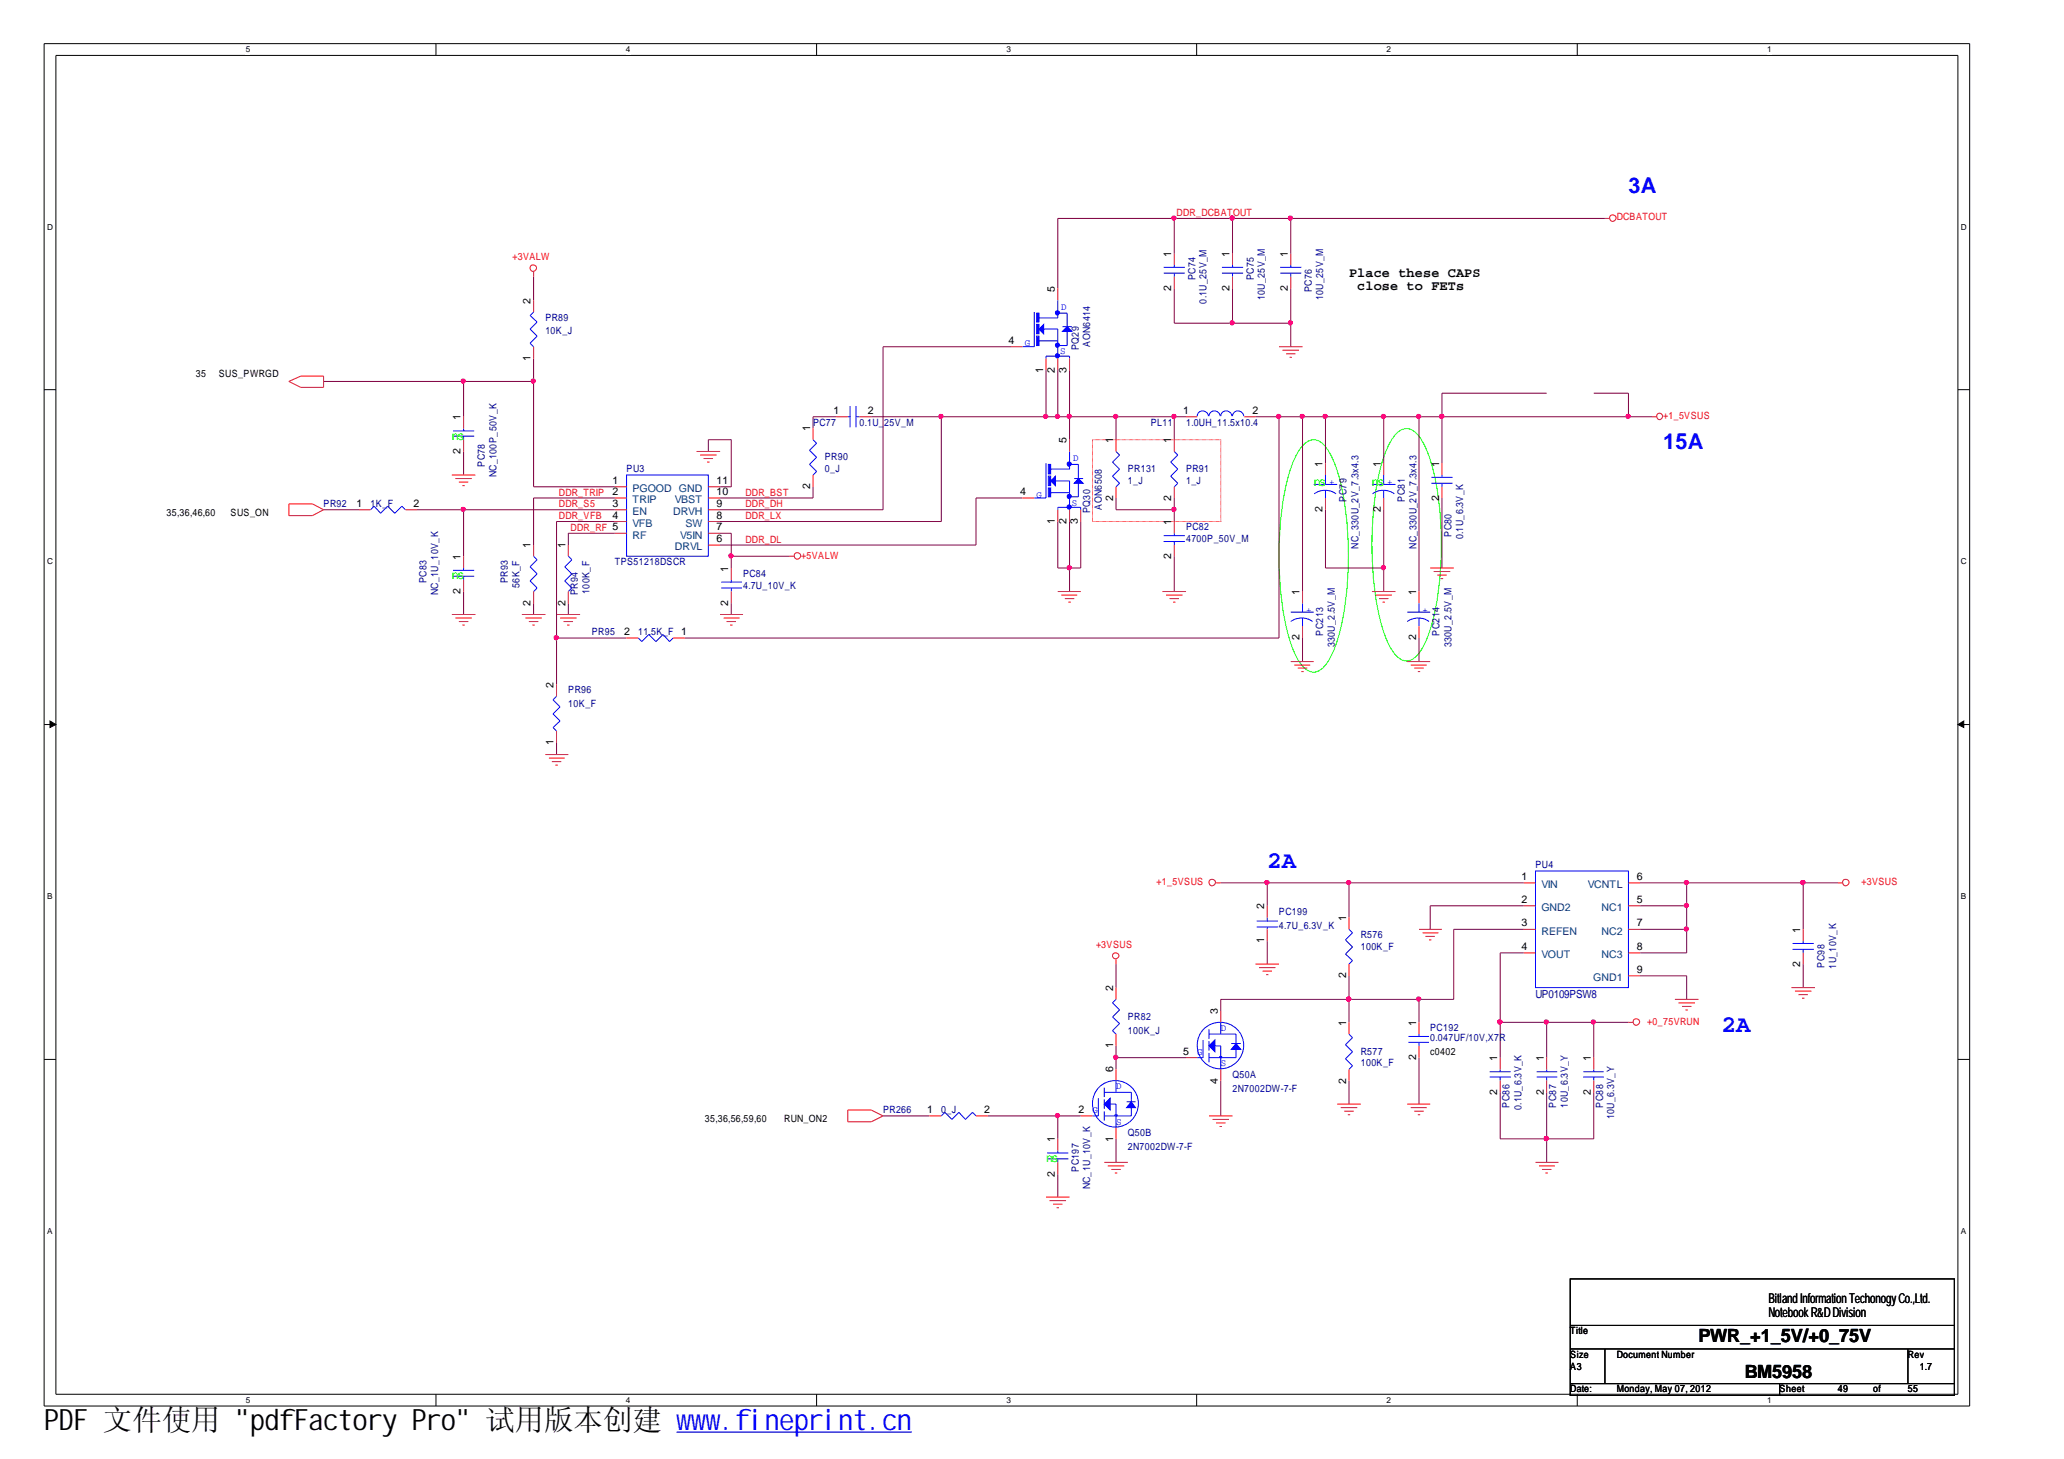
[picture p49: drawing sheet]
<svg xmlns="http://www.w3.org/2000/svg" width="297mm" height="210mm" viewBox="0 0 297 210" stroke-linecap="round" stroke-linejoin="round" font-family="sans-serif">
<defs><g id="words">
<text font-size="4.2" x="6.3" y="205.7">PDF 文件使用 &quot;pdfFactory Pro&quot; 试用版本创建 ww</text>
<text font-size="4.2" fill="#00f" x="99.5" y="205.7">w.fineprint.cn</text>
<g font-size="3.5" fill="#00f">
<text x="182.4" y="124.9">2A</text>
<text x="247.7" y="148.4">2A</text>
</g>
<g font-size="3.1" fill="#00f">
<text x="234.4" y="27.7">3A</text>
<text x="239.4" y="64.6">15A</text>
</g>
<g font-size="2.6">
<text x="244.4" y="193.1">PWR_+1_5V/+0_75V</text>
<text x="251.1" y="198.2">BM5958</text>
</g>
<g font-size="1.9">
<text x="194.1" y="39.8">Place these CAPS</text>
<text x="195.3" y="41.8">close to FETs</text>
<text x="254.5" y="187.5">BitlllandInformatiiionTechonogyCo.,Ltd.</text>
<text x="254.5" y="189.4">NotebookR&amp;DDivision</text>
<text x="254.5" y="187.5">BitandInformatonTechonogyCo.,Ltd.</text>
</g>
<g font-size="1.8" fill="#0f0">
<text x="65" y="63.3">ns</text>
<text x="189.1" y="69.9">ns</text>
<text x="197.4" y="69.9">ns</text>
<text x="65" y="83.3">ns</text>
<text x="150.5" y="167.1">ns</text>
</g>
<text font-size="1.6" fill="#000080" x="221" y="143.6">UP0109PSW8</text>
<g font-size="1.5">
<text x="168.6" y="41.8" transform="rotate(-90 168.6 41.8)">2</text>
<text x="168.6" y="36.9" transform="rotate(-90 168.6 36.9)">1</text>
<text x="177" y="41.8" transform="rotate(-90 177 41.8)">2</text>
<text x="177" y="36.9" transform="rotate(-90 177 36.9)">1</text>
<text x="185.3" y="41.8" transform="rotate(-90 185.3 41.8)">2</text>
<text x="185.3" y="36.9" transform="rotate(-90 185.3 36.9)">1</text>
<text x="76.4" y="43.7" transform="rotate(-90 76.4 43.7)">2</text>
<text x="151.8" y="42" transform="rotate(-90 151.8 42)">5</text>
<text x="76.4" y="51.9" transform="rotate(-90 76.4 51.9)">1</text>
<text x="145.1" y="49.5">4</text>
<text x="150.1" y="53.6" transform="rotate(-90 150.1 53.6)">1</text>
<text x="151.8" y="53.6" transform="rotate(-90 151.8 53.6)">2</text>
<text x="153.5" y="53.6" transform="rotate(-90 153.5 53.6)">3</text>
<text x="120" y="59.5">1</text>
<text x="124.9" y="59.5">2</text>
<text x="170.3" y="59.5">1</text>
<text x="180.3" y="59.5">2</text>
<text x="66.3" y="65.3" transform="rotate(-90 66.3 65.3)">2</text>
<text x="66.3" y="60.5" transform="rotate(-90 66.3 60.5)">1</text>
<text x="116.6" y="62.1" transform="rotate(-90 116.6 62.1)">1</text>
<text x="153.5" y="63.8" transform="rotate(-90 153.5 63.8)">5</text>
<text x="160.2" y="63.8" transform="rotate(-90 160.2 63.8)">1</text>
<text x="168.6" y="63.8" transform="rotate(-90 168.6 63.8)">1</text>
<text x="88.1" y="69.6">1</text>
<text x="88.1" y="71.2">2</text>
<text x="103.1" y="69.6">11</text>
<text x="103.1" y="71.2">10</text>
<text x="116.6" y="70.4" transform="rotate(-90 116.6 70.4)">2</text>
<text x="146.8" y="71.2">4</text>
<text x="190.3" y="67.2" transform="rotate(-90 190.3 67.2)">1</text>
<text x="198.7" y="67.2" transform="rotate(-90 198.7 67.2)">1</text>
<text x="207.1" y="67.2" transform="rotate(-90 207.1 67.2)">1</text>
<text x="51.3" y="72.9">1</text>
<text x="59.5" y="72.9">2</text>
<text x="88.1" y="72.9">3</text>
<text x="88.1" y="74.6">4</text>
<text x="103.1" y="72.9">9</text>
<text x="103.1" y="74.6">8</text>
<text x="103.1" y="76.3">7</text>
<text x="103.1" y="78">6</text>
<text x="151.8" y="75.4" transform="rotate(-90 151.8 75.4)">1</text>
<text x="153.5" y="75.4" transform="rotate(-90 153.5 75.4)">2</text>
<text x="155.1" y="75.4" transform="rotate(-90 155.1 75.4)">3</text>
<text x="160.2" y="72.1" transform="rotate(-90 160.2 72.1)">2</text>
<text x="168.6" y="75.5" transform="rotate(-90 168.6 75.5)">1</text>
<text x="168.6" y="72.1" transform="rotate(-90 168.6 72.1)">2</text>
<text x="190.3" y="73.7" transform="rotate(-90 190.3 73.7)">2</text>
<text x="198.7" y="73.7" transform="rotate(-90 198.7 73.7)">2</text>
<text x="207.1" y="72.1" transform="rotate(-90 207.1 72.1)">2</text>
<text x="66.3" y="80.5" transform="rotate(-90 66.3 80.5)">1</text>
<text x="76.4" y="78.8" transform="rotate(-90 76.4 78.8)">1</text>
<text x="81.4" y="78.8" transform="rotate(-90 81.4 78.8)">1</text>
<text x="104.8" y="82.2" transform="rotate(-90 104.8 82.2)">1</text>
<text x="168.6" y="80.4" transform="rotate(-90 168.6 80.4)">2</text>
<text x="66.3" y="85.4" transform="rotate(-90 66.3 85.4)">2</text>
<text x="76.4" y="87.1" transform="rotate(-90 76.4 87.1)">2</text>
<text x="81.4" y="87.1" transform="rotate(-90 81.4 87.1)">2</text>
<text x="104.8" y="87.1" transform="rotate(-90 104.8 87.1)">2</text>
<text x="187" y="85.6" transform="rotate(-90 187 85.6)">1</text>
<text x="203.8" y="85.6" transform="rotate(-90 203.8 85.6)">1</text>
<text x="89.8" y="91.4">2</text>
<text x="98" y="91.4">1</text>
<text x="187" y="92.1" transform="rotate(-90 187 92.1)">2</text>
<text x="203.8" y="92.1" transform="rotate(-90 203.8 92.1)">2</text>
<text x="79.7" y="99" transform="rotate(-90 79.7 99)">2</text>
<text x="79.7" y="107.2" transform="rotate(-90 79.7 107.2)">1</text>
<text x="181.9" y="130.8" transform="rotate(-90 181.9 130.8)">2</text>
<text x="218.9" y="129.9">2</text>
<text x="218.9" y="126.6">1</text>
<text x="235.5" y="126.6">6</text>
<text x="235.5" y="129.9">5</text>
<text x="181.9" y="135.7" transform="rotate(-90 181.9 135.7)">1</text>
<text x="193.7" y="132.5" transform="rotate(-90 193.7 132.5)">1</text>
<text x="218.9" y="133.3">3</text>
<text x="218.9" y="136.7">4</text>
<text x="235.5" y="133.3">7</text>
<text x="235.5" y="136.7">8</text>
<text x="259.1" y="134.2" transform="rotate(-90 259.1 134.2)">1</text>
<text x="160.2" y="142.6" transform="rotate(-90 160.2 142.6)">2</text>
<text x="193.7" y="140.7" transform="rotate(-90 193.7 140.7)">2</text>
<text x="235.5" y="140">9</text>
<text x="259.1" y="139.1" transform="rotate(-90 259.1 139.1)">2</text>
<text x="175.3" y="145.9" transform="rotate(-90 175.3 145.9)">3</text>
<text x="193.7" y="147.6" transform="rotate(-90 193.7 147.6)">1</text>
<text x="203.8" y="147.6" transform="rotate(-90 203.8 147.6)">1</text>
<text x="160.2" y="154.3" transform="rotate(-90 160.2 154.3)">6</text>
<text x="160.2" y="150.8" transform="rotate(-90 160.2 150.8)">1</text>
<text x="170.3" y="151.7">5</text>
<text x="175.3" y="155.9" transform="rotate(-90 175.3 155.9)">4</text>
<text x="193.7" y="155.9" transform="rotate(-90 193.7 155.9)">2</text>
<text x="203.8" y="152.5" transform="rotate(-90 203.8 152.5)">2</text>
<text x="215.5" y="152.7" transform="rotate(-90 215.5 152.7)">1</text>
<text x="222.2" y="152.7" transform="rotate(-90 222.2 152.7)">1</text>
<text x="228.9" y="152.7" transform="rotate(-90 228.9 152.7)">1</text>
<text x="133.4" y="160.1">1</text>
<text x="141.6" y="160.1">2</text>
<text x="155.2" y="160.1">2</text>
<text x="215.5" y="157.5" transform="rotate(-90 215.5 157.5)">2</text>
<text x="222.2" y="157.5" transform="rotate(-90 222.2 157.5)">2</text>
<text x="228.9" y="157.5" transform="rotate(-90 228.9 157.5)">2</text>
<text x="151.8" y="164.4" transform="rotate(-90 151.8 164.4)">1</text>
<text x="160.2" y="164.3" transform="rotate(-90 160.2 164.3)">1</text>
<text x="151.8" y="169.3" transform="rotate(-90 151.8 169.3)">2</text>
</g>
<g font-size="1.5" fill="#004080">
<text x="91" y="70.8">PGOOD GND</text>
<text x="91" y="72.4">TRIP</text>
<text x="91" y="74.1">EN</text>
<text x="91" y="75.8">VFB</text>
<text x="91" y="77.5">RF</text>
<text x="96.9" y="74.1">DRVH</text>
<text x="97.1" y="72.4">VBST</text>
<text x="97.9" y="77.5">V5IN</text>
<text x="98.6" y="75.8">SW</text>
<text x="97.1" y="79.2">DRVL</text>
<text x="221.8" y="131.1">GND2</text>
<text x="221.8" y="127.8">VIN</text>
<text x="228.5" y="127.8">VCNTL</text>
<text x="230.5" y="131.1">NC1</text>
<text x="221.8" y="134.5">REFEN</text>
<text x="221.8" y="137.9">VOUT</text>
<text x="230.5" y="134.5">NC2</text>
<text x="230.5" y="137.9">NC3</text>
<text x="229.3" y="141.2">GND1</text>
</g>
<g font-size="1.4" fill="#f00">
<text x="169.3" y="31.1">DDR_DCBATOUT</text>
<text x="232.7" y="31.7">DCBATOUT</text>
<text x="73.7" y="37.4">+3VALW</text>
<text x="239.4" y="60.2">+1_5VSUS</text>
<text x="80.4" y="71.3">DDR_TRIP</text>
<text x="107.3" y="71.3">DDR_BST</text>
<text x="80.4" y="73">DDR_S5</text>
<text x="80.4" y="74.7">DDR_VFB</text>
<text x="82.1" y="76.4">DDR_RF 5</text>
<text x="107.3" y="73">DDR_DH</text>
<text x="107.3" y="74.7">DDR_LX</text>
<text x="107.3" y="78.1">DDR_DL</text>
<text x="115.3" y="80.4">+5VALW</text>
<text x="166.5" y="127.3">+1_5VSUS</text>
<text x="267.9" y="127.3">+3VSUS</text>
<text x="157.7" y="136.3">+3VSUS</text>
<text x="237.1" y="147.4">+0_75VRUN</text>
</g>
<g font-size="1.4" fill="#000080">
<text x="172" y="40.3" transform="rotate(-90 172 40.3)">PC74</text>
<text x="180.4" y="40.3" transform="rotate(-90 180.4 40.3)">PC75</text>
<text x="78.5" y="46.2">PR89</text>
<text x="173.7" y="43.7" transform="rotate(-90 173.7 43.7)">0.1U_25V_M</text>
<text x="182" y="43.2" transform="rotate(-90 182 43.2)">10U_25V_M</text>
<text x="188.8" y="42" transform="rotate(-90 188.8 42)">PC76</text>
<text x="190.4" y="43.2" transform="rotate(-90 190.4 43.2)">10U_25V_M</text>
<text x="78.5" y="48.1">10K_J</text>
<text x="155.3" y="50.4" transform="rotate(-90 155.3 50.4)">PQ29</text>
<text x="156.9" y="49.9" transform="rotate(-90 156.9 49.9)">AON6414</text>
<text x="117" y="61.2">PC77</text>
<text x="123.7" y="61.2">0.1U_25V_M</text>
<text x="165.6" y="61.2">PL11</text>
<text x="170.7" y="61.2">1.0UH_11.5x10.4</text>
<text x="69.8" y="67.2" transform="rotate(-90 69.8 67.2)">PC78</text>
<text x="71.5" y="68.7" transform="rotate(-90 71.5 68.7)">NC_100P_50V_K</text>
<text x="90.2" y="67.9">PU3</text>
<text x="118.7" y="66.2">PR90</text>
<text x="118.7" y="67.9">0_J</text>
<text x="162.3" y="67.9">PR131</text>
<text x="162.3" y="69.6">1_J</text>
<text x="170.7" y="67.9">PR91</text>
<text x="170.7" y="69.6">1_J</text>
<text x="46.6" y="72.9">PR92</text>
<text x="53.3" y="72.9">1K_F</text>
<text x="156.9" y="73.8" transform="rotate(-90 156.9 73.8)">PQ30</text>
<text x="158.6" y="73.3" transform="rotate(-90 158.6 73.3)">AON6508</text>
<text x="170.7" y="76.3">PC82</text>
<text x="170.7" y="78">4700P_50V_M</text>
<text x="193.8" y="72.2" transform="rotate(-90 193.8 72.2)">PC79</text>
<text x="202.2" y="72.2" transform="rotate(-90 202.2 72.2)">PC81</text>
<text x="208.9" y="77.2" transform="rotate(-90 208.9 77.2)">PC80</text>
<text x="210.6" y="77.6" transform="rotate(-90 210.6 77.6)">0.1U_6.3V_K</text>
<text x="61.4" y="83.9" transform="rotate(-90 61.4 83.9)">PC83</text>
<text x="73.1" y="83.9" transform="rotate(-90 73.1 83.9)">PR93</text>
<text x="88.5" y="81.3">TPS51218DSCR</text>
<text x="106.9" y="83">PC84</text>
<text x="195.5" y="78.9" transform="rotate(-90 195.5 78.9)">NC_330U_2V_7.3x4.3</text>
<text x="203.9" y="78.9" transform="rotate(-90 203.9 78.9)">NC_330U_2V_7.3x4.3</text>
<text x="63.1" y="85.6" transform="rotate(-90 63.1 85.6)">NC_1U_10V_K</text>
<text x="74.8" y="84.6" transform="rotate(-90 74.8 84.6)">56K_F</text>
<text x="83.1" y="85.6" transform="rotate(-90 83.1 85.6)">PR94</text>
<text x="84.8" y="85.4" transform="rotate(-90 84.8 85.4)">100K_F</text>
<text x="106.9" y="84.7">4.7U_10V_K</text>
<text x="85.2" y="91.4">PR95</text>
<text x="91.9" y="91.4">11.5K_F</text>
<text x="190.4" y="91.5" transform="rotate(-90 190.4 91.5)">PC213</text>
<text x="192.1" y="93.1" transform="rotate(-90 192.1 93.1)">330U_2.5V_M</text>
<text x="207.2" y="91.5" transform="rotate(-90 207.2 91.5)">PC214</text>
<text x="208.9" y="93.1" transform="rotate(-90 208.9 93.1)">330U_2.5V_M</text>
<text x="81.8" y="99.8">PR96</text>
<text x="81.8" y="101.8">10K_F</text>
<text x="221" y="124.9">PU4</text>
<text x="184.1" y="131.6">PC199</text>
<text x="184.1" y="133.6">4.7U_6.3V_K</text>
<text x="195.8" y="135">R576</text>
<text x="195.8" y="136.7">100K_F</text>
<text x="262.6" y="139.2" transform="rotate(-90 262.6 139.2)">PC98</text>
<text x="264.2" y="139.4" transform="rotate(-90 264.2 139.4)">1U_10V_K</text>
<text x="162.3" y="146.7">PR82</text>
<text x="162.3" y="148.7">100K_J</text>
<text x="205.8" y="148.4">PC192</text>
<text x="205.8" y="149.7">0.047UF/10V,X7R</text>
<text x="177.4" y="155.1">Q50A</text>
<text x="195.8" y="151.7">R577</text>
<text x="195.8" y="153.4">100K_F</text>
<text x="127.1" y="160.1">PR266</text>
<text x="135.5" y="160.1">0_J</text>
<text x="177.4" y="157.1">2N7002DW-7-F</text>
<text x="217.3" y="159.4" transform="rotate(-90 217.3 159.4)">PC86</text>
<text x="218.9" y="159.7" transform="rotate(-90 218.9 159.7)">0.1U_6.3V_K</text>
<text x="223.9" y="159.4" transform="rotate(-90 223.9 159.4)">PC87</text>
<text x="225.6" y="159.4" transform="rotate(-90 225.6 159.4)">10U_6.3V_Y</text>
<text x="230.7" y="159.4" transform="rotate(-90 230.7 159.4)">PC88</text>
<text x="232.3" y="161.1" transform="rotate(-90 232.3 161.1)">10U_6.3V_Y</text>
<text x="162.3" y="163.5">Q50B</text>
<text x="162.3" y="165.5">2N7002DW-7-F</text>
<text x="155.3" y="168.6" transform="rotate(-90 155.3 168.6)">PC197</text>
<text x="156.9" y="171.1" transform="rotate(-90 156.9 171.1)">NC_1U_10V_K</text>
</g>
<g font-size="1.4" fill="#00f">
<text x="152.7" y="44.6">D</text>
<text x="147.5" y="49.8">G</text>
<text x="152.6" y="51">S</text>
<text x="149.2" y="71.6">G</text>
<text x="154.4" y="66.4">D</text>
<text x="191.3" y="69.8">+</text>
<text x="199.6" y="69.8">+</text>
<text x="154.3" y="72.7">S</text>
<text x="188" y="88.2">+</text>
<text x="204.7" y="88.2">+</text>
<text x="175.7" y="148.4">D</text>
<text x="172.3" y="151.7">G</text>
<text x="175.7" y="153.4">S</text>
<text x="157.2" y="160.1">G</text>
<text x="160.6" y="161.8">S</text>
<text x="160.6" y="156.7">D</text>
</g>
<g font-size="1.4">
<text x="28.2" y="54.2">35</text>
<text x="31.5" y="54.2">SUS_PWRGD</text>
<text x="24" y="74.3">35,36,46,60</text>
<text x="33.2" y="74.3">SUS_ON</text>
<text x="205.8" y="151.7">c0402</text>
<text x="101.4" y="161.5">35,36,56,59,60</text>
<text x="112.9" y="161.5">RUN_ON2</text>
<text x="226" y="192">Title</text>
<text x="226" y="195.3">Size</text>
<text x="226" y="197">A3</text>
<text x="232.7" y="195.3">Document Number</text>
<text x="274.6" y="195.3">Rev</text>
<text x="276.3" y="197">1.7</text>
<text x="226" y="200.3">Date:</text>
<text x="232.7" y="200.3">Monday, May 07, 2012</text>
<text x="256.1" y="200.3">Sheet</text>
<text x="264.5" y="200.3">49</text>
<text x="269.6" y="200.3">of</text>
<text x="274.6" y="200.3">55</text>
</g>
<g font-size="1.2">
<text x="35.4" y="7.5">5</text>
<text x="90.1" y="7.5">4</text>
<text x="144.9" y="7.5">3</text>
<text x="199.6" y="7.5">2</text>
<text x="254.3" y="7.5">1</text>
<text x="6.8" y="33.1">D</text>
<text x="282.2" y="33.1">D</text>
<text x="6.8" y="81.2">C</text>
<text x="282.2" y="81.2">C</text>
<text x="6.8" y="129.4">B</text>
<text x="282.2" y="129.4">B</text>
<text x="6.8" y="177.6">A</text>
<text x="282.2" y="177.6">A</text>
<text x="35.4" y="201.9">5</text>
<text x="90.1" y="201.9">4</text>
<text x="144.9" y="201.9">3</text>
<text x="199.6" y="201.9">2</text>
<text x="254.3" y="201.9">1</text>
</g>
</g></defs>
<path d="M6.3 6.3h277.2v196h-277.2zM8 8h273.8v192.6h-273.8z" fill="none" stroke="#000" stroke-width=".14"/>
<g fill="#fff">
<path d="M35.4 6.4h.6v1.4h-.6z"/>
<path d="M35.4 200.8h.6v1.3h-.6z"/>
</g>
<path d="M62.7 6.3v1.7M62.7 200.6v1.7" fill="none" stroke="#000" stroke-width=".14"/>
<g fill="#fff">
<path d="M90.1 6.4h.6v1.4h-.6z"/>
<path d="M90.1 200.8h.6v1.3h-.6z"/>
</g>
<path d="M117.5 6.3v1.7M117.5 200.6v1.7" fill="none" stroke="#000" stroke-width=".14"/>
<g fill="#fff">
<path d="M144.9 6.4h.6v1.4h-.6z"/>
<path d="M144.9 200.8h.6v1.3h-.6z"/>
</g>
<path d="M172.2 6.3v1.7M172.2 200.6v1.7" fill="none" stroke="#000" stroke-width=".14"/>
<g fill="#fff">
<path d="M199.6 6.4h.6v1.4h-.6z"/>
<path d="M199.6 200.8h.6v1.3h-.6z"/>
</g>
<path d="M227 6.3v1.7M227 200.6v1.7" fill="none" stroke="#000" stroke-width=".14"/>
<g fill="#fff">
<path d="M254.3 6.4h.6v1.4h-.6z"/>
<path d="M254.3 200.8h.6v1.3h-.6z"/>
<path d="M6.8 32h.7v1.4h-.7z"/>
<path d="M282.2 32h.8v1.4h-.8z"/>
<path d="M6.8 80.1h.7v1.4h-.7z"/>
<path d="M282.2 80.1h.8v1.4h-.8z"/>
</g>
<path d="M6.3 56.1h1.7M281.8 56.1h1.7" fill="none" stroke="#000" stroke-width=".14"/>
<g fill="#fff">
<path d="M6.8 128.3h.7v1.3h-.7z"/>
<path d="M282.2 128.3h.8v1.3h-.8z"/>
</g>
<path d="M6.3 104.2h1.7M281.8 104.2h1.7" fill="none" stroke="#000" stroke-width=".14"/>
<g fill="#000" stroke="#000" stroke-width=".14">
<path d="M7.2 103.7l.8 .5-.8 .5z" fill-rule="evenodd"/>
<path d="M281.8 104.2l.8-.5v1z" fill-rule="evenodd"/>
</g>
<g fill="#fff">
<path d="M6.8 176.5h.7v1.3h-.7z"/>
<path d="M282.2 176.5h.8v1.3h-.8z"/>
</g>
<path d="M6.3 152.4h1.7M281.8 152.4h1.7M226 184h55.3v16.8h-55.3zM226 190.7h55.3M226 194.1h55.3M226 199.1h55.3M231 194.1v5M256.1 199.1v1.7M274.6 194.1v5" fill="none" stroke="#000" stroke-width=".14"/>
<path d="M187.4 64.2a1.94 1.94 0 0 1 3.3 0 16 16 0 0 1 2.6 6.8 48.9 48.9 0 0 1-.7 20.8 10 10 0 0 1-2.4 4.5 1.69 1.69 0 0 1-2.3 0 8.5 8.5 0 0 1-2.4-4.5 48.9 48.9 0 0 1 0-23.7 11.2 11.2 0 0 1 1.9-3.9zM200.7 62.6a1.94 1.94 0 0 1 3.4 0 16 16 0 0 1 2.5 6.8 48.9 48.9 0 0 1-.6 20.8 10 10 0 0 1-2.4 4.5 1.69 1.69 0 0 1-2.3 0 8.5 8.5 0 0 1-2.4-4.5 48.9 48.9 0 0 1 0-23.7 11.2 11.2 0 0 1 1.8-3.9z" fill="none" stroke="#0f0" stroke-width=".14"/>
<path d="M157.2 63.3h18.5v11.7h-18.5z" fill="none" stroke="#f00" stroke-width=".14" stroke-dasharray=".1 .1 .1 .1 .1 .1 .1 .1" stroke-linecap="butt"/>
<g fill="none" stroke="#800040" stroke-width=".14">
<path d="M76.8 39.8v3.4M169 31.4v5.1M177.4 31.4v5.1M185.8 31.4v5.1M231 31.4h-78.8v10.1M46.6 54.9h30.2M66.7 54.9v5.1M76.8 51.6v18.4h11.7M120.4 60h-3.4v1.7M125.4 60h45.3M135.5 60v15h-31.9M145.5 49.9h-18.4v23.4h-23.5"/>
<path d="M150.5 53.3v6.7M152.2 53.3v6.7M153.9 53.3v10M160.6 60v3.3M169 41.5v5h16.8M169 60v3.3M177.4 41.5v5M180.7 60h57M184.1 60v31.8h-85.5M185.8 41.5v8.4M187.5 60v25.1M190.8 60v6.6"/>
<path d="M199.1 60v6.6M204.2 60v25.1M222.6 56.6h-15.1v10M229.4 56.6h5v3.4M46.6 73.3h5M60 73.3h28.5M66.7 65v3.3M66.7 73.3v6.7M88.5 75h-8.4v23.5M88.5 71.6h-11.7v6.8M88.5 76.7h-6.7v1.7M101.9 65v-1.7h3.3v6.7h-1.6"/>
<path d="M103.6 76.7h1.6v5M117 70v1.6h-13.4M147.2 71.6h-6.7v6.8h-36.9M152.2 75v6.7h3.3v-6.7M153.9 75v10.1M160.6 71.6v1.7h8.4M169 71.6v3.4M190.8 73.3v8.4h8.3M199.1 73.3v11.8M207.5 71.6v10.1M66.7 85.1v3.3M76.8 86.8v1.6"/>
<path d="M80.1 91.8h10.1M81.8 86.8v1.6M105.2 86.8v1.6M105.2 80h8.4M169 80v5.1M187.5 91.8v3.4M204.2 91.8v3.4M80.1 106.9v1.7M160.6 138.7v3.4M175.7 127h43.6M182.4 127v3.3M182.4 135.4v3.3"/>
<path d="M194.1 127v5M219.3 130.3h-13.5v3.4M219.3 137.1h-3.4v15.1M219.3 133.7h-10.1v10.1h-33.5v1.7M236.1 127h28.4M236.1 130.3h6.6M236.1 133.7h6.6M242.7 127v10.1h-6.6M259.5 127v6.7M259.5 138.7v3.4M160.6 150.5v3.4M160.6 152.2h10.1"/>
<path d="M175.7 155.5v5M194.1 140.4v6.7M194.1 155.5v3.3M204.2 143.8v3.3M204.2 152.2v6.6M215.9 147.1h18.5M215.9 157.2v6.6h13.5v-6.6M222.6 147.1v5.1M222.6 157.2v10M229.4 147.1v5.1M236.1 140.4h6.6v3.4M127.1 160.5h6.7"/>
<path d="M142.2 160.5h13.3M152.2 160.5v3.3M152.2 168.9v3.3M160.6 163.8v3.4"/>
</g>
<g fill="#f0f" stroke="#f0f" stroke-width=".14">
<circle cx="80" cy="91.7" r=".31"/>
<circle cx="76.7" cy="54.8" r=".31"/>
<circle cx="66.7" cy="54.8" r=".31"/>
<circle cx="177.3" cy="31.4" r=".31"/>
<circle cx="105.2" cy="80" r=".31"/>
<circle cx="185.7" cy="31.4" r=".31"/>
<circle cx="168.9" cy="31.4" r=".31"/>
<circle cx="199.1" cy="59.9" r=".31"/>
<circle cx="190.7" cy="59.9" r=".31"/>
<circle cx="199.1" cy="81.7" r=".31"/>
<circle cx="207.5" cy="59.9" r=".31"/>
<circle cx="150.5" cy="59.9" r=".31"/>
<circle cx="135.4" cy="59.9" r=".31"/>
<circle cx="66.7" cy="73.3" r=".31"/>
<circle cx="185.7" cy="46.4" r=".31"/>
<circle cx="177.3" cy="46.4" r=".31"/>
<circle cx="184" cy="59.9" r=".31"/>
<circle cx="168.9" cy="59.9" r=".31"/>
<circle cx="160.6" cy="59.9" r=".31"/>
<circle cx="152.2" cy="59.9" r=".31"/>
<circle cx="153.9" cy="81.7" r=".31"/>
<circle cx="187.4" cy="59.9" r=".31"/>
<circle cx="204.2" cy="59.9" r=".31"/>
<circle cx="182.3" cy="127" r=".31"/>
<circle cx="194.1" cy="127" r=".31"/>
<circle cx="242.7" cy="133.6" r=".31"/>
<circle cx="242.7" cy="130.3" r=".31"/>
<circle cx="204.2" cy="143.7" r=".31"/>
<circle cx="194.1" cy="143.7" r=".31"/>
<circle cx="259.4" cy="127" r=".31"/>
<circle cx="215.8" cy="147" r=".31"/>
<circle cx="229.3" cy="147" r=".31"/>
<circle cx="222.5" cy="163.8" r=".31"/>
<circle cx="222.5" cy="147" r=".31"/>
<circle cx="242.7" cy="127" r=".31"/>
<circle cx="160.6" cy="152.1" r=".31"/>
<circle cx="152.2" cy="160.5" r=".31"/>
<circle cx="153.9" cy="59.9" r=".31"/>
<circle cx="168.9" cy="73.3" r=".31"/>
<circle cx="234.3" cy="59.9" r=".31"/>
</g>
<g fill="none" stroke="#f00" stroke-width=".14">
<path d="M76.8 39.1v.7M169 36.5v1.6M169 39.8v1.7M231 31.4h.6M41.6 54.9l1.7-.8h3.3v1.6h-3.3zM184.1 49.9h3.4M184.6 50.4h2.3M185.1 50.9h1.3M185.6 51.4h.3M237.7 60h.7M41.6 72.5h3.4l1.6 .8-1.6 .9h-3.4zM65 68.3h3.4"/>
<path d="M65.5 68.8h2.4M66 69.4h1.4M66.5 69.9h.4M81.8 78.4v1.6M100.2 65h3.4M100.8 65.5h2.3M101.3 66h1.3M101.8 66.5h.3M169 63.3v1.7M169 70v1.6M65 88.4h3.4M65.5 88.9h2.4"/>
<path d="M66 89.4h1.4M66.5 89.9h.4M75.1 88.4h3.4M75.6 88.9h2.4M76.1 89.4h1.4M76.6 89.9h.4M80.1 88.4h3.4M80.1 98.5v1.7M80.6 88.9h2.4M81.1 89.4h1.4M81.6 89.9h.4M81.8 85.1v1.7"/>
<path d="M103.6 88.4h3.3M104.1 88.9h2.3M104.6 89.4h1.3M105.1 89.9h.3M105.2 81.7v1.7M105.2 85.1v1.7M113.6 80h.7M152.2 85.1h3.3M152.7 85.6h2.3M153.2 86.1h1.4M153.8 86.6h.3M167.3 85.1h3.4"/>
<path d="M167.8 85.6h2.4M168.3 86.1h1.4M168.8 86.6h.4M185.8 95.2h3.3M186.3 95.7h2.3M186.8 96.1h1.3M187.3 96.6h.3M197.4 85.1h3.4M198 85.6h2.3M198.5 86.1h1.3M199 86.6h.3M202.5 95.2h3.3"/>
<path d="M203 95.7h2.3M203.5 96.1h1.4M204 96.6h.4M204.2 85.1v1.7M204.2 90.1v1.7M205.8 81.7h3.4M206.3 82.2h2.4M206.8 82.7h1.4M207.3 83.2h.4M78.5 108.6h3.3M79 109.1h2.3M79.4 109.6h1.4"/>
<path d="M79.9 110.1h.4M80.1 105.2v1.7M160.6 138v.7M175 127h.7M180.7 138.7h3.4M181.2 139.2h2.4M181.7 139.7h1.3M182.4 130.3v1.7M182.4 133.7v1.7M204.2 133.7h3.3M204.7 134.2h2.3M205.1 134.7h1.4"/>
<path d="M205.7 135.2h.3M264.5 127h.7M122 159.7h3.4l1.7 .8-1.7 .9h-3.4zM182.2 140.2h.3M192.4 158.8h3.4M193 159.4h2.3M193.5 159.9h1.3M202.5 158.8h3.3M203 159.4h2.3M203.5 159.9h1.4M234.4 147.1h.6M241 143.8h3.4"/>
<path d="M241.6 144.3h2.3M242.1 144.8h1.3M242.6 145.3h.3M257.8 142.1h3.4M258.3 142.6h2.4M258.8 143.1h1.4M259.3 143.6h.4M150.5 172.2h3.4M151 172.7h2.4M151.6 173.2h1.3M152.1 173.8h.3M158.9 167.2h3.4"/>
<path d="M159.4 167.7h2.4M159.9 168.2h1.4M160.4 168.8h.4M174 160.5h3.4M174.5 161.1h2.4M175 161.6h1.4M175.5 162.1h.4M194 160.4h.3M204 160.4h.4M221 167.2h3.3M221.5 167.7h2.3M221.9 168.2h1.4"/>
<path d="M222.4 168.8h.4"/>
<circle cx="76.7" cy="38.6" r=".48"/>
<circle cx="232.1" cy="31.4" r=".48"/>
<circle cx="238.8" cy="59.9" r=".45"/>
<circle cx="114.8" cy="80" r=".48"/>
<circle cx="160.6" cy="137.5" r=".45"/>
<circle cx="174.4" cy="127" r=".48"/>
<circle cx="265.6" cy="127" r=".48"/>
<circle cx="235.5" cy="147" r=".48"/>
</g>
<g fill="none" stroke="#00f" stroke-width=".14">
<path d="M167.5 39.3h3M167.5 38.5h3M169 38.1v.4M169 39.3v.5M148.8 44.9v5h-1.6M149.5 47.3h2.7v4.3M149.5 49h2.7M150.5 51.6v-.4h3.4v.4M152.2 43.2v2.5h-2.7M152.2 45.1h1.4v4.6h-1.4M152.9 47h1.4M169 65l.5 .5-1 1 1 1-1 1 1 1-.5 .5"/>
<path d="M81.8 80l.5 .5-1 1 1 1.1-1 1 1 1-.5 .5M103.8 84.6h3M103.8 83.7h3M105.2 83.4v.3M105.2 84.6v.5M202.5 89.4a2.67 2.67 0 0 1 3.2 0M202.5 88.1h3.3M204.2 86.8v1.3M204.2 88.9v1.2M80.1 100.2l-.5 .5 1 1-1 1 1 1-1 1 .5 .5M180.8 132.5h3.1M180.8 133.4h3.1"/>
<path d="M182.4 132v.5M182.4 133.4v.3"/>
</g>
<g fill="#00f" stroke="#00f" stroke-width=".14">
<path d="M153.6 47l.7 .7h-1.4z" fill-rule="evenodd"/>
<path d="M149.5 47.3l.7-.6v1.3z" fill-rule="evenodd"/>
<circle cx="152.2" cy="45" r=".31"/>
</g>
<path d="M149.3 45.1h.2v1.2h-.2z" fill="#00f"/>
<path d="M149.2 45.1h.3v1.2h-.3z" fill="none" stroke="#00f" stroke-width=".14"/>
<path d="M149.3 46.8h.2v1.2h-.2z" fill="#00f"/>
<path d="M149.2 46.7h.3v1.3h-.3z" fill="none" stroke="#00f" stroke-width=".14"/>
<path d="M149.3 48.4h.2v1.3h-.2z" fill="#00f"/>
<g fill="none" stroke="#00f" stroke-width=".14">
<path d="M149.2 48.4h.3v1.3h-.3zM53.3 73.3l.5-.5 1 1 1-1 1 1 1-1 .5 .5M90.2 68.3h11.7v11.7h-11.7zM150.5 66.6v5h-1.7M151.2 69.2h2.7v4.1M151.2 70.9h2.7M152.2 73.3v-.3h3.3v.3M153.9 65v2.5h-2.7M153.9 66.8h1.3v4.7h-1.3M154.6 68.8h1.3M167.5 77.9h3M167.5 77.1h3"/>
<path d="M169 76.7v.4M169 77.9v.5M189.1 69.7h3.3M189.1 71a2.67 2.67 0 0 1 3.2 0M190.8 68.3v1.4M190.8 70.5v1.1M206 69.5h3M206 68.7h3M207.5 68.3v.4M207.5 69.5v.5M76.8 80l.5 .5-1 1 1 1.1-1 1 1 1-.5 .5M221 125.3h13.4v16.8h-13.4z"/>
<path d="M258 136.6h3M258 135.7h3M259.5 135.4v.3M259.5 136.6v.5M158.1 158v2.5h-.9M158.9 157.2h3.9v1.3M158.9 156.5v1.3M158.9 158.2v1.3M158.9 159.9v1.3M159.8 158.8h.8v3.4M160.6 143.8l-.5 .5 1 1-1 1 1 .9-1 1.1 .5 .5M160.6 155.5v1.7"/>
<path d="M162.1 158.5h1.3M162.8 159.4v1.1h-3.9M214.4 155h3M214.4 154.2h3M215.9 153.9v.3M215.9 155v.5M221.1 155h3M221.1 154.2h3M222.6 153.9v.3M222.6 155v.5M227.8 155h3M227.8 154.2h3"/>
<path d="M229.4 153.9v.3M229.4 155v.5M135.5 160.5l.5-.5 1 1.1 1-1.1 .9 1.1 1.1-1.1 .5 .5M150.7 166.7h3.1M150.7 165.9h3.1M152.2 165.5v.4M152.2 166.7v.5M160.4 160.5v-.1h.4v.1"/>
<circle cx="160.5" cy="158.8" r="3.3"/>
</g>
<g fill="#00f" stroke="#00f" stroke-width=".14">
<path d="M158.9 158.8l.9-.8v1.7z" fill-rule="evenodd"/>
<path d="M162.8 158.5l.6 .9h-1.3z" fill-rule="evenodd"/>
<path d="M155.2 68.8l.7 .7h-1.3z" fill-rule="evenodd"/>
<path d="M151.2 69.2l.7-.7v1.4z" fill-rule="evenodd"/>
<circle cx="152.2" cy="49.7" r=".31"/>
<circle cx="152.2" cy="51.2" r=".31"/>
<circle cx="153.9" cy="66.8" r=".31"/>
</g>
<g fill="none" stroke="#f00" stroke-width=".14">
<path d="M145.5 49.9h1.7M150.5 51.6v1.7M152.2 41.5v1.7M152.2 51.6v1.7M153.9 51.6v1.7M51.6 73.3h1.7M58.3 73.3h1.7M76.8 78.4v1.6M88.5 70h1.7M88.5 71.6h1.7M88.5 73.3h1.7M88.5 75h1.7"/>
<path d="M88.5 76.7h1.7M101.9 70h1.7M101.9 71.6h1.7M101.9 73.3h1.7M101.9 75h1.7M101.9 76.7h1.7M101.9 78.4h1.7M169 75v1.7M169 78.4v1.6M190.8 66.6v1.7M190.8 71.6v1.7M207.5 66.6v1.7"/>
<path d="M207.5 70v1.6M76.8 85.1v1.7M219.3 130.3h1.7M219.3 127h1.7M219.3 133.7h1.7M219.3 137.1h1.7M234.4 130.3h1.7M234.4 127h1.7M234.4 133.7h1.7M234.4 137.1h1.7M259.5 133.7v1.7M259.5 137.1v1.6"/>
<path d="M160.6 142.1v1.7M160.6 148.8v1.7M160.6 153.9v1.6M215.9 152.2v1.7M215.9 155.5v1.7M222.6 152.2v1.7M222.6 155.5v1.7M229.4 152.2v1.7M229.4 155.5v1.7M234.4 140.4h1.7M133.8 160.5h1.7M140.5 160.5h1.7"/>
<path d="M152.2 163.8v1.7M152.2 167.2v1.7M155.5 160.5h1.7M160.6 162.2v1.6"/>
</g>
<path d="M151 66.9h.2v1.3h-.2z" fill="#00f"/>
<path d="M150.9 66.8h.3v1.4h-.3z" fill="none" stroke="#00f" stroke-width=".14"/>
<path d="M151 68.6h.2v1.3h-.2z" fill="#00f"/>
<path d="M150.9 68.5h.3v1.4h-.3z" fill="none" stroke="#00f" stroke-width=".14"/>
<path d="M151 70.3h.2v1.2h-.2z" fill="#00f"/>
<g fill="none" stroke="#00f" stroke-width=".14">
<path d="M175.9 39.3h3M175.9 38.5h3M177.4 38.1v.4M177.4 39.3v.5M184.2 39.3h3.1M184.2 38.5h3.1M185.8 38.1v.4M185.8 39.3v.5M76.8 44.9l-.5 .5 1 .9-1 1 1 1.1-1 1 .5 .5M122 60h.3M122.3 58.4v3.1M123.2 60h.5"/>
<path d="M123.2 58.4v3.1M172.3 59.9a.81 .81 0 0 1 .8-.8 .81 .81 0 0 1 .8 .8M174 59.9a.81 .81 0 0 1 .8-.8 .81 .81 0 0 1 .8 .8M175.7 59.9a.81 .81 0 0 1 .8-.8 .81 .81 0 0 1 .8 .8M177.4 59.9a.81 .81 0 0 1 .8-.8 .81 .81 0 0 1 .8 .8M65.2 62.8h3M65.2 62h3M66.7 61.7v.3M66.7 62.8v.5M117 63.3l.5 .5-1 1 1 1-1 1 1 1-.5 .5M150.9 70.2h.3v1.3h-.3zM160.6 65l.5 .5-1 1 1 1-1 1 1 1-.5 .5"/>
<path d="M197.4 69.7h3.4M197.5 71a2.67 2.67 0 0 1 3.2 0M199.1 68.3v1.4M199.1 70.5v1.1M65.2 82.9h3M65.2 82.1h3M66.7 81.7v.4M66.7 82.9v.5M91.9 91.8l.5 .5 1-1 1 1 1-1 1 1 .5-.5M185.8 89.4a2.67 2.67 0 0 1 3.1 0M185.8 88.1h3.3M187.5 86.8v1.3"/>
<path d="M187.5 88.9v1.2M194.1 133.7l.5 .5-1 1 1 1-1 1.1 1 .9-.5 .5M173.1 149.6v2.6h-.8M174 148.8h3.9v1.3M174 148.1v1.4M174 149.8v1.3M174 151.5v1.3M174.8 150.5h.9v3.4M175.5 152.2v-.2h.4v.2M175.7 147.1v1.7M177.2 150.1h1.4M177.9 151v1.2h-3.9"/>
<path d="M194.1 148.8l.5 .5-1 1 1 1-1 1 1 1-.5 .6M202.7 150h3M202.7 149.1h3M204.2 148.8v.3M204.2 150v.5"/>
<circle cx="175.6" cy="150.4" r="3.4"/>
</g>
<g fill="#00f" stroke="#00f" stroke-width=".14">
<path d="M174.8 149.6v1.7l-.8-.8z" fill-rule="evenodd"/>
<path d="M177.9 150.1l.7 .9h-1.4z" fill-rule="evenodd"/>
<circle cx="153.9" cy="71.4" r=".31"/>
<circle cx="153.9" cy="72.9" r=".31"/>
</g>
<g fill="none" stroke="#f00" stroke-width=".14">
<path d="M177.4 36.5v1.6M177.4 39.8v1.7M185.8 36.5v1.6M185.8 39.8v1.7M66.7 60v1.7M76.8 43.2v1.7M76.8 49.9v1.7M120.4 60h1.6M123.7 60h1.7M170.7 60h1.6M179.1 60h1.6M66.7 63.3v1.7"/>
<path d="M117 61.7v1.6M117 68.3v1.7M147.2 71.6h1.6M152.2 73.3v1.7M153.9 63.3v1.7M153.9 73.3v1.7M155.5 73.3v1.7M160.6 63.3v1.7M160.6 70v1.6M199.1 66.6v1.7M199.1 71.6v1.7M66.7 80v1.7"/>
<path d="M66.7 83.4v1.7M90.2 91.8h1.7M96.9 91.8h1.7M187.5 85.1v1.7M187.5 90.1v1.7M194.1 132v1.7M194.1 138.7v1.7M170.7 152.2h1.6M175.7 145.5v1.6M175.7 153.9v1.6M194.1 147.1v1.7M194.1 153.9v1.6"/>
<path d="M204.2 147.1v1.7M204.2 150.5v1.7"/>
</g>
<g fill="#f0f" stroke="#f0f" stroke-width=".14">
<circle cx="80" cy="91.7" r=".31"/>
<circle cx="76.7" cy="54.8" r=".31"/>
<circle cx="66.7" cy="54.8" r=".31"/>
<circle cx="177.3" cy="31.4" r=".31"/>
<circle cx="105.2" cy="80" r=".31"/>
<circle cx="185.7" cy="31.4" r=".31"/>
<circle cx="168.9" cy="31.4" r=".31"/>
<circle cx="199.1" cy="59.9" r=".31"/>
<circle cx="190.7" cy="59.9" r=".31"/>
<circle cx="199.1" cy="81.7" r=".31"/>
<circle cx="207.5" cy="59.9" r=".31"/>
<circle cx="150.5" cy="59.9" r=".31"/>
<circle cx="135.4" cy="59.9" r=".31"/>
<circle cx="66.7" cy="73.3" r=".31"/>
<circle cx="185.7" cy="46.4" r=".31"/>
<circle cx="177.3" cy="46.4" r=".31"/>
<circle cx="184" cy="59.9" r=".31"/>
<circle cx="168.9" cy="59.9" r=".31"/>
<circle cx="160.6" cy="59.9" r=".31"/>
<circle cx="152.2" cy="59.9" r=".31"/>
<circle cx="153.9" cy="81.7" r=".31"/>
<circle cx="187.4" cy="59.9" r=".31"/>
<circle cx="204.2" cy="59.9" r=".31"/>
<circle cx="182.3" cy="127" r=".31"/>
<circle cx="194.1" cy="127" r=".31"/>
<circle cx="242.7" cy="133.6" r=".31"/>
<circle cx="242.7" cy="130.3" r=".31"/>
<circle cx="204.2" cy="143.7" r=".31"/>
<circle cx="194.1" cy="143.7" r=".31"/>
<circle cx="259.4" cy="127" r=".31"/>
<circle cx="215.8" cy="147" r=".31"/>
<circle cx="229.3" cy="147" r=".31"/>
<circle cx="222.5" cy="163.8" r=".31"/>
<circle cx="222.5" cy="147" r=".31"/>
<circle cx="242.7" cy="127" r=".31"/>
<circle cx="160.6" cy="152.1" r=".31"/>
<circle cx="152.2" cy="160.5" r=".31"/>
<circle cx="153.9" cy="59.9" r=".31"/>
<circle cx="168.9" cy="73.3" r=".31"/>
<circle cx="234.3" cy="59.9" r=".31"/>
</g>
<path d="M97.4 206h33.8" fill="none" stroke="#00f" stroke-width=".18"/>
<use href="#words"/>
</svg>
